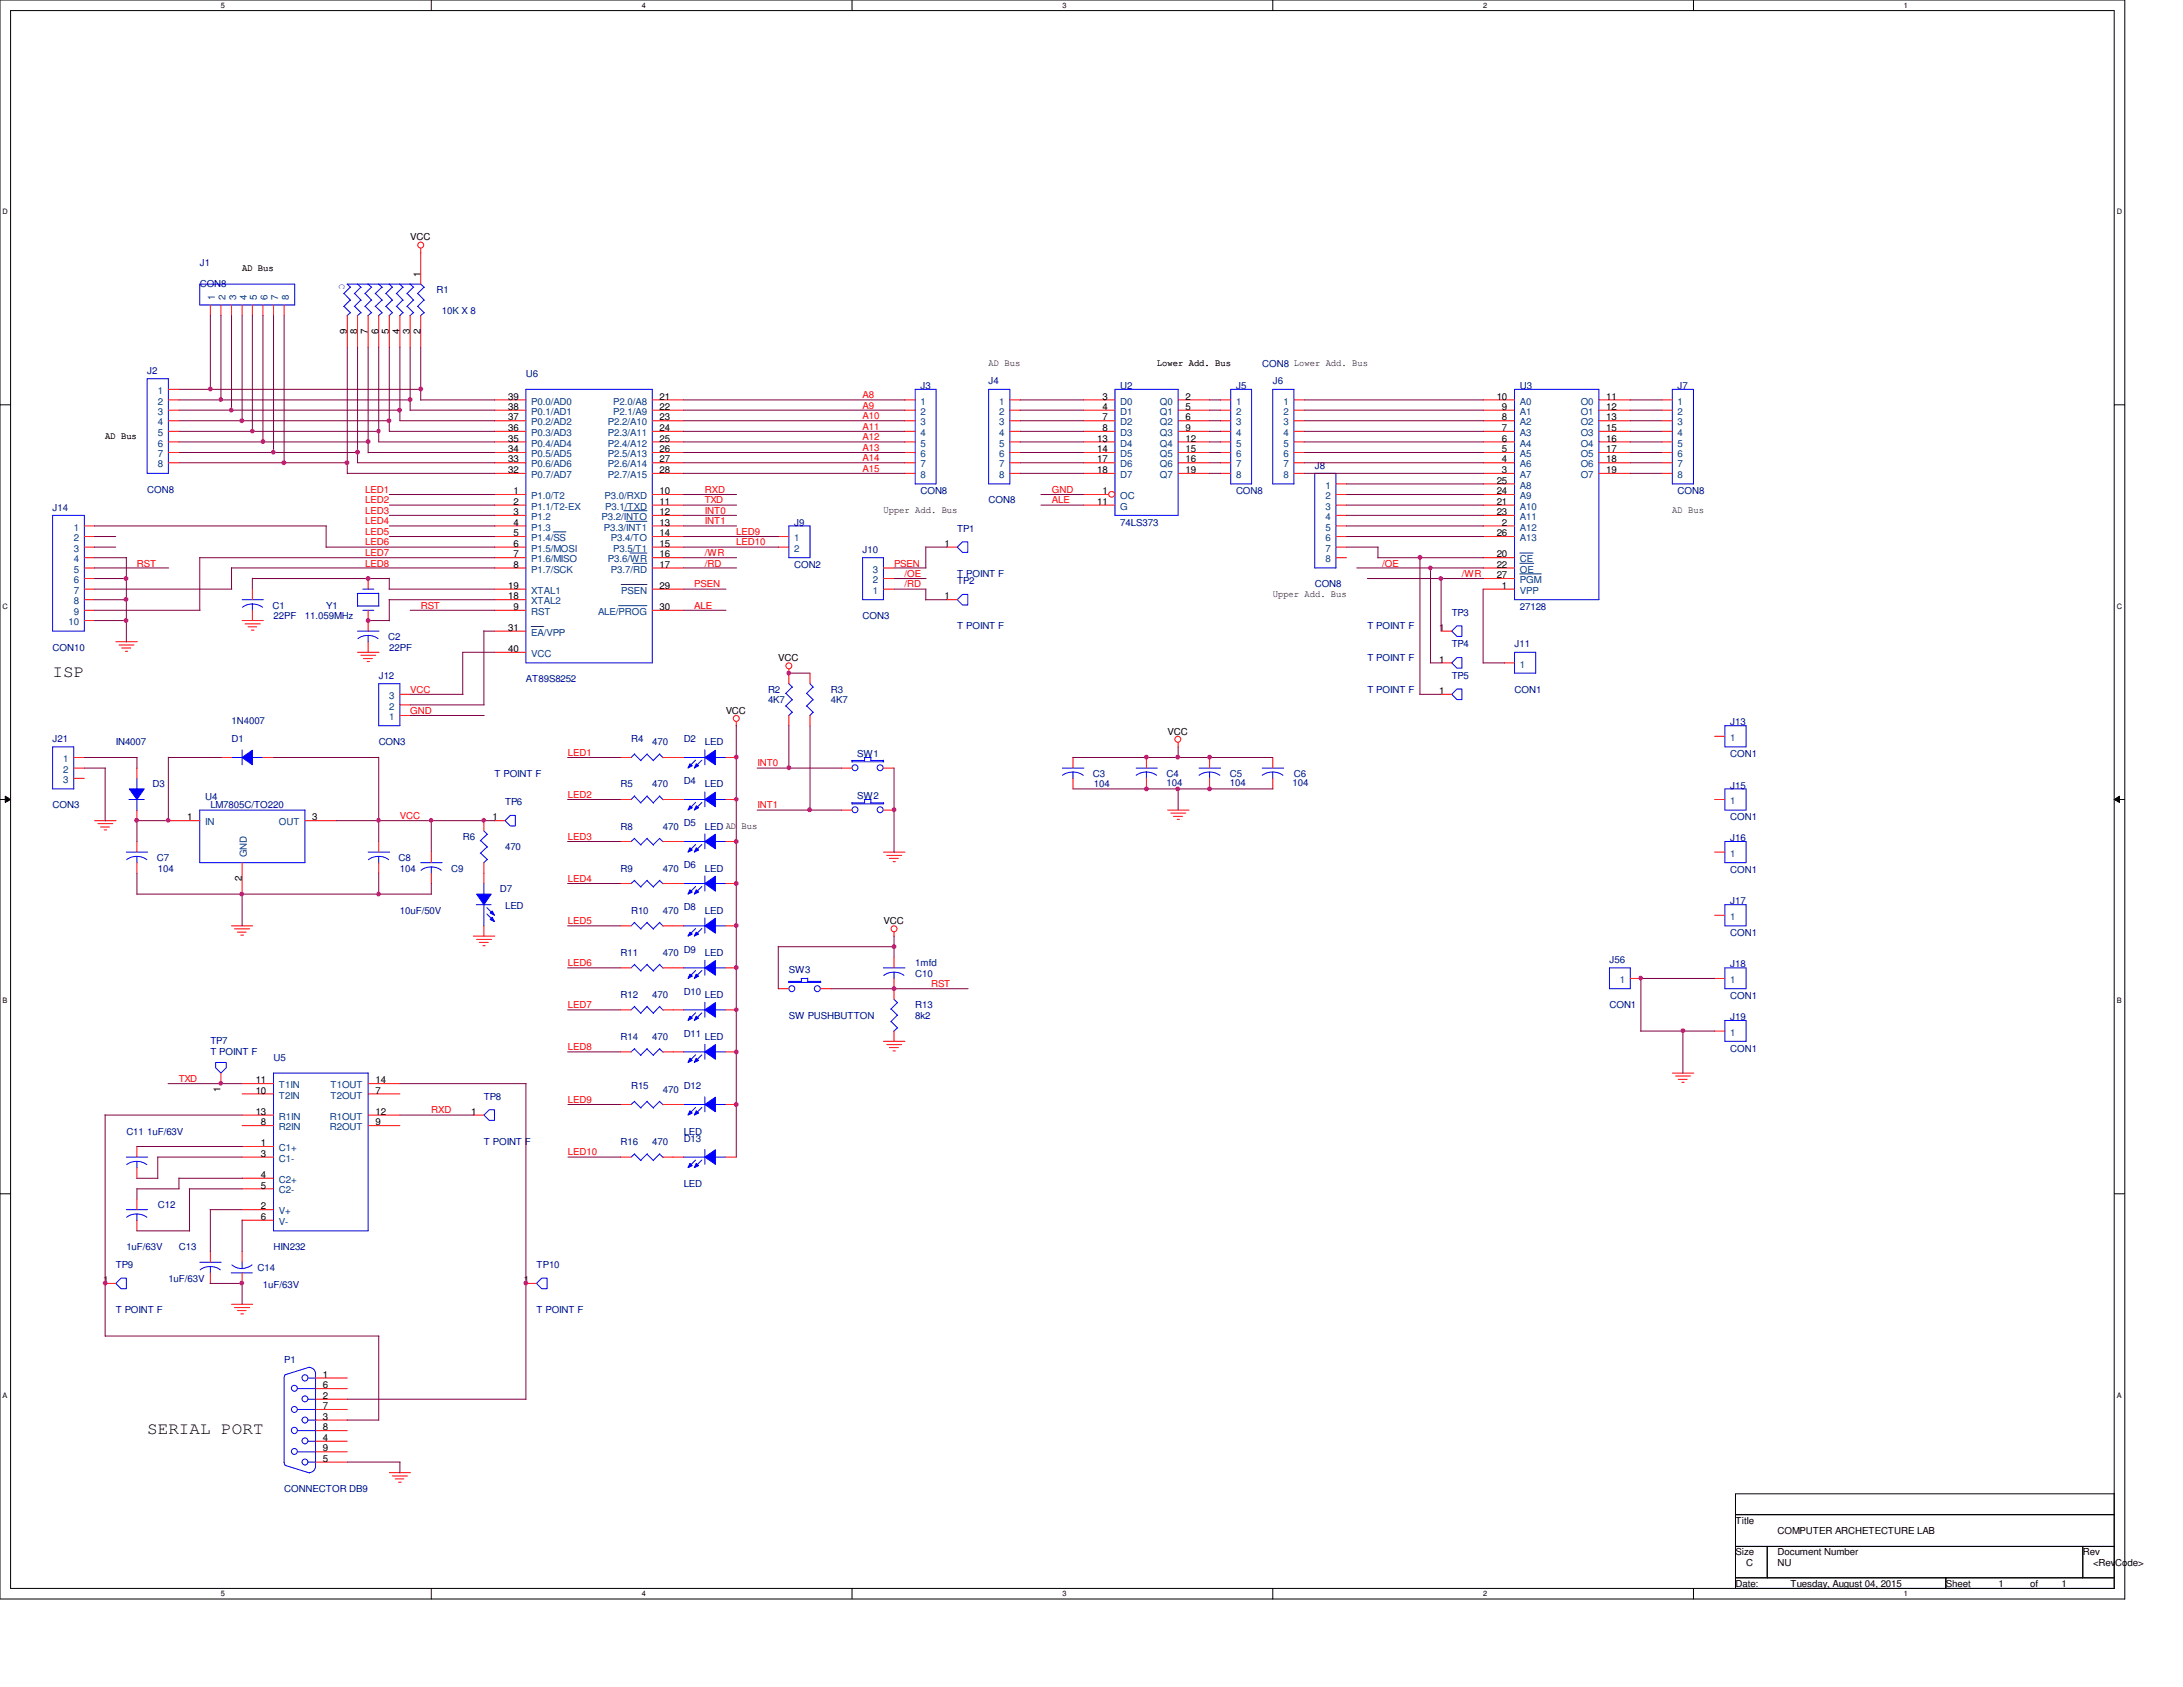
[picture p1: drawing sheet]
<svg xmlns="http://www.w3.org/2000/svg" width="279mm" height="216mm" viewBox="0 0 279 216" stroke-linecap="round" stroke-linejoin="round" font-family="sans-serif">
<defs><g id="words">
<g font-size="2.2">
<text x="6.7" y="86.6">ISP</text>
<text x="18.8" y="183.5">SERIAL PORT</text>
</g>
<g font-size="1.2" fill="#000080">
<text x="25.6" y="34">J1</text>
<text x="25.6" y="36.7">CON8</text>
<text x="55.9" y="37.5">R1</text>
<text x="56.6" y="40.2">10K X 8</text>
<text x="18.8" y="47.9">J2</text>
<text x="161.5" y="46.9">CON8 Lower Add. Bus</text>
<text x="67.3" y="48.3">U6</text>
<text x="117.8" y="49.7">J3</text>
<text x="126.5" y="49.2">J4</text>
<text x="143.4" y="49.7">U2</text>
<text x="158.2" y="49.7">J5</text>
<text x="162.9" y="49.2">J6</text>
<text x="194.5" y="49.7">U3</text>
<text x="214.7" y="49.7">J7</text>
<text x="168.3" y="60">J8</text>
<text x="6.7" y="65.4">J14</text>
<text x="18.8" y="63.1">CON8</text>
<text x="117.8" y="63.2">CON8</text>
<text x="126.5" y="64.4">CON8</text>
<text x="158.2" y="63.2">CON8</text>
<text x="214.7" y="63.2">CON8</text>
<text x="101.6" y="67.3">J9</text>
<text x="110.4" y="70.7">J10</text>
<text x="122.5" y="68.1">TP1</text>
<text x="143.4" y="67.3">74LS373</text>
<text x="34.9" y="77.9">C1</text>
<text x="41.7" y="77.9">Y1</text>
<text x="101.6" y="72.6">CON2</text>
<text x="122.5" y="73.8">T POINT F</text>
<text x="122.5" y="74.8">TP2</text>
<text x="168.3" y="75.2">CON8</text>
<text x="6.7" y="83.3">CON10</text>
<text x="35" y="79.2">22PF</text>
<text x="39" y="79.2">11.059MHz</text>
<text x="49.7" y="81.9">C2</text>
<text x="49.8" y="83.3">22PF</text>
<text x="110.4" y="79.2">CON3</text>
<text x="122.5" y="80.6">T POINT F</text>
<text x="175" y="80.6">T POINT F</text>
<text x="185.8" y="78.8">TP3</text>
<text x="185.8" y="82.8">TP4</text>
<text x="193.8" y="82.8">J11</text>
<text x="194.5" y="78">27128</text>
<text x="48.5" y="86.9">J12</text>
<text x="67.3" y="87.3">AT89S8252</text>
<text x="98.3" y="88.6">R2</text>
<text x="106.3" y="88.6">R3</text>
<text x="175" y="84.6">T POINT F</text>
<text x="175" y="88.6">T POINT F</text>
<text x="185.8" y="86.9">TP5</text>
<text x="193.8" y="88.6">CON1</text>
<text x="6.7" y="95">J21</text>
<text x="14.8" y="95.4">IN4007</text>
<text x="29.6" y="95">D1</text>
<text x="29.6" y="92.7">1N4007</text>
<text x="48.5" y="95.4">CON3</text>
<text x="80.8" y="95">R4</text>
<text x="83.5" y="95.4">470</text>
<text x="87.5" y="95">D2</text>
<text x="90.2" y="95.4">LED</text>
<text x="98.3" y="90">4K7</text>
<text x="106.3" y="90">4K7</text>
<text x="221.4" y="92.8">J13</text>
<text x="19.5" y="100.8">D3</text>
<text x="63.3" y="99.4">T POINT F</text>
<text x="79.4" y="100.8">R5</text>
<text x="83.5" y="100.8">470</text>
<text x="87.5" y="100.4">D4</text>
<text x="90.2" y="100.8">LED</text>
<text x="109.7" y="96.9">SW1</text>
<text x="139.9" y="99.4">C3</text>
<text x="140" y="100.8">104</text>
<text x="149.3" y="99.4">C4</text>
<text x="149.3" y="100.6">104</text>
<text x="157.4" y="99.4">C5</text>
<text x="157.4" y="100.6">104</text>
<text x="165.4" y="100.6">104</text>
<text x="165.6" y="99.4">C6</text>
<text x="221.4" y="96.9">CON1</text>
<text x="221.4" y="100.9">J15</text>
<text x="6.7" y="103.5">CON3</text>
<text x="26.2" y="102.4">U4</text>
<text x="26.9" y="103.5">LM7805C/TO220</text>
<text x="59.2" y="107.5">R6</text>
<text x="64.6" y="103">TP6</text>
<text x="79.4" y="106.2">R8</text>
<text x="84.8" y="106.2">470</text>
<text x="87.5" y="105.7">D5</text>
<text x="90.2" y="106.2">LED AD Bus</text>
<text x="109.7" y="102.2">SW2</text>
<text x="221.4" y="104.9">CON1</text>
<text x="221.4" y="107.7">J16</text>
<text x="20.1" y="110.2">C7</text>
<text x="20.2" y="111.5">104</text>
<text x="51" y="110.2">C8</text>
<text x="51.2" y="111.5">104</text>
<text x="57.7" y="111.5">C9</text>
<text x="64.6" y="108.8">470</text>
<text x="79.4" y="111.5">R9</text>
<text x="84.8" y="111.5">470</text>
<text x="87.5" y="111.1">D6</text>
<text x="90.2" y="111.5">LED</text>
<text x="221.4" y="111.7">CON1</text>
<text x="51.2" y="116.9">10uF/50V</text>
<text x="64" y="114.2">D7</text>
<text x="64.6" y="116.4">LED</text>
<text x="80.8" y="116.9">R10</text>
<text x="84.8" y="116.9">470</text>
<text x="87.5" y="116.5">D8</text>
<text x="90.2" y="116.9">LED</text>
<text x="221.4" y="115.7">J17</text>
<text x="221.4" y="119.8">CON1</text>
<text x="79.4" y="122.3">R11</text>
<text x="84.8" y="122.3">470</text>
<text x="87.5" y="121.9">D9</text>
<text x="90.2" y="122.3">LED</text>
<text x="101" y="124.6">SW3</text>
<text x="117.1" y="125">C10</text>
<text x="117.1" y="123.7">1mfd</text>
<text x="206" y="123.2">J56</text>
<text x="221.4" y="123.8">J18</text>
<text x="79.4" y="127.7">R12</text>
<text x="83.5" y="127.7">470</text>
<text x="87.5" y="127.3">D10</text>
<text x="90.2" y="127.7">LED</text>
<text x="101" y="130.4">SW PUSHBUTTON</text>
<text x="117.1" y="129">R13</text>
<text x="117.1" y="130.4">8k2</text>
<text x="206" y="129">CON1</text>
<text x="221.4" y="127.8">CON1</text>
<text x="221.4" y="130.5">J19</text>
<text x="26.9" y="133.6">TP7</text>
<text x="26.9" y="135">T POINT F</text>
<text x="35" y="135.8">U5</text>
<text x="79.4" y="133.1">R14</text>
<text x="83.5" y="133.1">470</text>
<text x="87.5" y="132.7">D11</text>
<text x="90.2" y="133.1">LED</text>
<text x="221.4" y="134.6">CON1</text>
<text x="61.9" y="140.8">TP8</text>
<text x="80.8" y="139.4">R15</text>
<text x="84.8" y="139.8">470</text>
<text x="87.5" y="139.4">D12</text>
<text x="16.2" y="145.2">C11 1uF/63V</text>
<text x="61.9" y="146.6">T POINT F</text>
<text x="79.4" y="146.6">R16</text>
<text x="83.5" y="146.6">470</text>
<text x="87.5" y="146.1">D13</text>
<text x="87.5" y="145.2">LED</text>
<text x="20.2" y="154.6">C12</text>
<text x="87.5" y="151.9">LED</text>
<text x="16.2" y="160">1uF/63V</text>
<text x="22.9" y="160">C13</text>
<text x="35" y="160">HIN232</text>
<text x="14.8" y="162.3">TP9</text>
<text x="21.5" y="164">1uF/63V</text>
<text x="33" y="162.7">C14</text>
<text x="33.7" y="164.8">1uF/63V</text>
<text x="68.7" y="162.3">TP10</text>
<text x="14.8" y="168.1">T POINT F</text>
<text x="68.7" y="168.1">T POINT F</text>
<text x="36.4" y="174.4">P1</text>
<text x="36.4" y="191">CONNECTOR DB9</text>
</g>
<g font-size="1.2">
<text x="31" y="34.7">AD Bus</text>
<text x="52.5" y="30.8">VCC</text>
<text x="53.8" y="35.4" transform="rotate(-90 53.8 35.4)">1</text>
<text x="44.4" y="42.8" transform="rotate(-90 44.4 42.8)">9</text>
<text x="45.7" y="42.8" transform="rotate(-90 45.7 42.8)">8</text>
<text x="47.1" y="42.8" transform="rotate(-90 47.1 42.8)">7</text>
<text x="48.4" y="42.8" transform="rotate(-90 48.4 42.8)">6</text>
<text x="49.8" y="42.8" transform="rotate(-90 49.8 42.8)">5</text>
<text x="51.1" y="42.8" transform="rotate(-90 51.1 42.8)">4</text>
<text x="52.5" y="42.8" transform="rotate(-90 52.5 42.8)">3</text>
<text x="53.8" y="42.8" transform="rotate(-90 53.8 42.8)">2</text>
<text x="126.5" y="46.8">AD Bus</text>
<text x="148.1" y="46.8">Lower Add. Bus</text>
<text x="65" y="51.1">39</text>
<text x="65" y="52.5">38</text>
<text x="65" y="53.8">37</text>
<text x="84.4" y="51.1">21</text>
<text x="84.4" y="52.5">22</text>
<text x="84.4" y="53.8">23</text>
<text x="141.1" y="51.1">3</text>
<text x="141.1" y="52.5">4</text>
<text x="141.1" y="53.8">7</text>
<text x="151.7" y="51.1">2</text>
<text x="151.7" y="52.5">5</text>
<text x="151.7" y="53.8">6</text>
<text x="191.6" y="51.1">10</text>
<text x="192.2" y="52.5">9</text>
<text x="192.2" y="53.8">8</text>
<text x="205.6" y="51.1">11</text>
<text x="205.6" y="52.5">12</text>
<text x="205.6" y="53.8">13</text>
<text x="13.5" y="56.2">AD Bus</text>
<text x="65" y="55.2">36</text>
<text x="65" y="56.5">35</text>
<text x="65" y="57.9">34</text>
<text x="65" y="59.2">33</text>
<text x="84.4" y="55.2">24</text>
<text x="84.4" y="56.5">25</text>
<text x="84.4" y="57.9">26</text>
<text x="84.4" y="59.2">27</text>
<text x="140.4" y="56.5">13</text>
<text x="140.4" y="57.9">14</text>
<text x="140.4" y="59.2">17</text>
<text x="141.1" y="55.2">8</text>
<text x="151.7" y="55.2">9</text>
<text x="151.7" y="56.5">12</text>
<text x="151.7" y="57.9">15</text>
<text x="151.7" y="59.2">16</text>
<text x="192.2" y="55.2">7</text>
<text x="192.2" y="56.5">6</text>
<text x="192.2" y="57.9">5</text>
<text x="192.2" y="59.2">4</text>
<text x="205.6" y="55.2">15</text>
<text x="205.6" y="56.5">16</text>
<text x="205.6" y="57.9">17</text>
<text x="205.6" y="59.2">18</text>
<text x="65" y="60.5">32</text>
<text x="65.7" y="63.2">1</text>
<text x="65.7" y="64.6">2</text>
<text x="65.7" y="65.9">3</text>
<text x="84.4" y="60.5">28</text>
<text x="84.4" y="63.2">10</text>
<text x="84.4" y="64.6">11</text>
<text x="84.4" y="65.9">12</text>
<text x="113.1" y="65.7">Upper Add. Bus</text>
<text x="140.4" y="60.5">18</text>
<text x="140.4" y="64.6">11</text>
<text x="141.1" y="63.2">1</text>
<text x="151.7" y="60.5">19</text>
<text x="191.6" y="61.9">25</text>
<text x="191.6" y="63.2">24</text>
<text x="191.6" y="64.6">21</text>
<text x="191.6" y="65.9">23</text>
<text x="192.2" y="60.5">3</text>
<text x="205.6" y="60.5">19</text>
<text x="214" y="65.7">AD Bus</text>
<text x="65.7" y="67.3">4</text>
<text x="65.7" y="68.6">5</text>
<text x="65.7" y="70">6</text>
<text x="65.7" y="71.3">7</text>
<text x="84.4" y="67.3">13</text>
<text x="84.4" y="68.6">14</text>
<text x="84.4" y="70">15</text>
<text x="84.4" y="71.3">16</text>
<text x="120.9" y="70">1</text>
<text x="191.6" y="68.6">26</text>
<text x="191.6" y="71.3">20</text>
<text x="192.2" y="67.3">2</text>
<text x="65" y="76.7">18</text>
<text x="65" y="75.4">19</text>
<text x="65.7" y="72.6">8</text>
<text x="84.4" y="75.4">29</text>
<text x="84.4" y="72.6">17</text>
<text x="120.9" y="76.7">1</text>
<text x="162.9" y="76.4">Upper Add. Bus</text>
<text x="191.6" y="72.6">22</text>
<text x="191.6" y="74">27</text>
<text x="192.2" y="75.4">1</text>
<text x="65" y="80.7">31</text>
<text x="65" y="83.4">40</text>
<text x="65.7" y="78.1">9</text>
<text x="84.4" y="78.1">30</text>
<text x="184.2" y="80.7">1</text>
<text x="99.6" y="84.6">VCC</text>
<text x="184.2" y="84.8">1</text>
<text x="184.2" y="88.8">1</text>
<text x="92.9" y="91.4">VCC</text>
<text x="149.4" y="94">VCC</text>
<text x="24" y="105">1</text>
<text x="40" y="105">3</text>
<text x="63" y="105">1</text>
<text x="30.9" y="112.8" transform="rotate(-90 30.9 112.8)">2</text>
<text x="113.1" y="118.3">VCC</text>
<text x="28.2" y="139.7" transform="rotate(-90 28.2 139.7)">1</text>
<text x="32.7" y="140">10</text>
<text x="32.7" y="138.6">11</text>
<text x="32.7" y="142.7">13</text>
<text x="48" y="142.7">12</text>
<text x="48" y="138.6">14</text>
<text x="48" y="140">7</text>
<text x="60.3" y="142.7">1</text>
<text x="33.4" y="144">8</text>
<text x="33.4" y="146.7">1</text>
<text x="33.4" y="148">3</text>
<text x="48" y="144">9</text>
<text x="33.4" y="150.7">4</text>
<text x="33.4" y="152.1">5</text>
<text x="33.4" y="154.8">2</text>
<text x="33.4" y="156.1">6</text>
<text x="13.2" y="164.2">1</text>
<text x="67.1" y="164.2">1</text>
<text x="41.3" y="179">2</text>
<text x="41.3" y="177.7">6</text>
<text x="41.3" y="176.3">1</text>
<text x="41.3" y="185.8">9</text>
<text x="41.3" y="184.4">4</text>
<text x="41.3" y="183">8</text>
<text x="41.3" y="181.7">3</text>
<text x="41.3" y="180.3">7</text>
<text x="41.3" y="187.1">5</text>
<text x="222.1" y="195">Title</text>
<text x="227.5" y="196.3">COMPUTER ARCHETECTURE LAB</text>
<text x="222.1" y="199.1">Size</text>
<text x="222.1" y="203.1">Date:</text>
<text x="223.5" y="200.4">C</text>
<text x="227.5" y="199.1">Document Number</text>
<text x="227.5" y="200.4">NU</text>
<text x="229.2" y="203.1">Tuesday, August 04, 2015</text>
<text x="249" y="203.1">Sheet</text>
<text x="255.8" y="203.1">1</text>
<text x="259.8" y="203.1">of</text>
<text x="263.9" y="203.1">1</text>
<text x="266.6" y="199.1">Rev</text>
<text x="267.9" y="200.4">&lt;RevCode&gt;</text>
</g>
<g font-size="1.2" fill="#004080">
<text x="27.5" y="38.4" transform="rotate(-90 27.5 38.4)">1</text>
<text x="28.9" y="38.4" transform="rotate(-90 28.9 38.4)">2</text>
<text x="30.2" y="38.4" transform="rotate(-90 30.2 38.4)">3</text>
<text x="31.6" y="38.4" transform="rotate(-90 31.6 38.4)">4</text>
<text x="32.9" y="38.4" transform="rotate(-90 32.9 38.4)">5</text>
<text x="34.2" y="38.4" transform="rotate(-90 34.2 38.4)">6</text>
<text x="35.6" y="38.4" transform="rotate(-90 35.6 38.4)">7</text>
<text x="37" y="38.4" transform="rotate(-90 37 38.4)">8</text>
<text x="20.2" y="50.4">1</text>
<text x="20.2" y="51.8">2</text>
<text x="20.2" y="53.1">3</text>
<text x="68" y="51.8">P0.0/AD0</text>
<text x="68" y="53.1">P0.1/AD1</text>
<text x="78.5" y="51.8">P2.0/A8</text>
<text x="78.5" y="53.1">P2.1/A9</text>
<text x="117.8" y="51.8">1</text>
<text x="117.8" y="53.1">2</text>
<text x="127.9" y="51.8">1</text>
<text x="127.9" y="53.1">2</text>
<text x="143.4" y="51.8">D0</text>
<text x="143.4" y="53.1">D1</text>
<text x="148.5" y="51.8">Q0</text>
<text x="148.5" y="53.1">Q1</text>
<text x="158.2" y="51.8">1</text>
<text x="158.2" y="53.1">2</text>
<text x="164.3" y="51.8">1</text>
<text x="164.3" y="53.1">2</text>
<text x="194.5" y="51.8">A0</text>
<text x="194.5" y="53.1">A1</text>
<text x="202.3" y="51.8">O0</text>
<text x="202.3" y="53.1">O1</text>
<text x="214.7" y="51.8">1</text>
<text x="214.7" y="53.1">2</text>
<text x="20.2" y="54.4">4</text>
<text x="20.2" y="55.8">5</text>
<text x="20.2" y="57.1">6</text>
<text x="20.2" y="58.5">7</text>
<text x="20.2" y="59.8">8</text>
<text x="68" y="54.4">P0.2/AD2</text>
<text x="68" y="55.8">P0.3/AD3</text>
<text x="68" y="57.1">P0.4/AD4</text>
<text x="68" y="58.5">P0.5/AD5</text>
<text x="68" y="59.8">P0.6/AD6</text>
<text x="77.8" y="54.4">P2.2/A10</text>
<text x="77.8" y="55.8">P2.3/A11</text>
<text x="77.8" y="57.1">P2.4/A12</text>
<text x="77.8" y="58.5">P2.5/A13</text>
<text x="77.8" y="59.8">P2.6/A14</text>
<text x="117.8" y="54.4">3</text>
<text x="117.8" y="55.8">4</text>
<text x="117.8" y="57.1">5</text>
<text x="117.8" y="58.5">6</text>
<text x="117.8" y="59.8">7</text>
<text x="127.9" y="54.4">3</text>
<text x="127.9" y="55.8">4</text>
<text x="127.9" y="57.1">5</text>
<text x="127.9" y="58.5">6</text>
<text x="127.9" y="59.8">7</text>
<text x="143.4" y="54.4">D2</text>
<text x="143.4" y="55.8">D3</text>
<text x="143.4" y="57.1">D4</text>
<text x="143.4" y="58.5">D5</text>
<text x="143.4" y="59.8">D6</text>
<text x="148.5" y="54.4">Q2</text>
<text x="148.5" y="55.8">Q3</text>
<text x="148.5" y="57.1">Q4</text>
<text x="148.5" y="58.5">Q5</text>
<text x="148.5" y="59.8">Q6</text>
<text x="158.2" y="54.4">3</text>
<text x="158.2" y="55.8">4</text>
<text x="158.2" y="57.1">5</text>
<text x="158.2" y="58.5">6</text>
<text x="158.2" y="59.8">7</text>
<text x="164.3" y="54.4">3</text>
<text x="164.3" y="55.8">4</text>
<text x="164.3" y="57.1">5</text>
<text x="164.3" y="58.5">6</text>
<text x="164.3" y="59.8">7</text>
<text x="194.5" y="54.4">A2</text>
<text x="194.5" y="55.8">A3</text>
<text x="194.5" y="57.1">A4</text>
<text x="194.5" y="58.5">A5</text>
<text x="194.5" y="59.8">A6</text>
<text x="202.3" y="54.4">O2</text>
<text x="202.3" y="55.8">O3</text>
<text x="202.3" y="57.1">O4</text>
<text x="202.3" y="58.5">O5</text>
<text x="202.3" y="59.8">O6</text>
<text x="214.7" y="54.4">3</text>
<text x="214.7" y="55.8">4</text>
<text x="214.7" y="57.1">5</text>
<text x="214.7" y="58.5">6</text>
<text x="214.7" y="59.8">7</text>
<text x="68" y="63.9">P1.0/T2</text>
<text x="68" y="65.2">P1.1/T2-EX</text>
<text x="68" y="61.2">P0.7/AD7</text>
<text x="77.4" y="63.9">P3.0/RXD</text>
<text x="77.5" y="65.2">P3.1/TXD</text>
<text x="77.8" y="61.2">P2.7/A15</text>
<text x="117.8" y="61.2">8</text>
<text x="127.9" y="61.2">8</text>
<text x="143.4" y="61.2">D7</text>
<text x="143.4" y="63.9">OC</text>
<text x="143.4" y="65.2">G</text>
<text x="148.5" y="61.2">Q7</text>
<text x="158.2" y="61.2">8</text>
<text x="164.3" y="61.2">8</text>
<text x="169.6" y="62.5">1</text>
<text x="169.6" y="63.9">2</text>
<text x="169.6" y="65.2">3</text>
<text x="194.5" y="61.2">A7</text>
<text x="194.5" y="62.5">A8</text>
<text x="194.5" y="63.9">A9</text>
<text x="194.5" y="65.2">A10</text>
<text x="202.3" y="61.2">O7</text>
<text x="214.7" y="61.2">8</text>
<text x="9.4" y="67.9">1</text>
<text x="9.4" y="69.3">2</text>
<text x="9.4" y="70.6">3</text>
<text x="9.4" y="72">4</text>
<text x="68" y="66.5">P1.2</text>
<text x="68" y="67.9">P1.3</text>
<text x="68" y="69.3">P1.4/SS</text>
<text x="68" y="70.6">P1.5/MOSI</text>
<text x="68" y="72">P1.6/MISO</text>
<text x="77" y="66.5">P3.2/INTO</text>
<text x="77.3" y="67.9">P3.3/INT1</text>
<text x="77.8" y="72">P3.6/WR</text>
<text x="78.2" y="69.3">P3.4/TO</text>
<text x="78.5" y="70.6">P3.5/T1</text>
<text x="101.6" y="69.3">1</text>
<text x="101.6" y="70.6">2</text>
<text x="169.6" y="66.5">4</text>
<text x="169.6" y="67.9">5</text>
<text x="169.6" y="69.3">6</text>
<text x="169.6" y="70.6">7</text>
<text x="169.6" y="72">8</text>
<text x="194.5" y="66.5">A11</text>
<text x="194.5" y="67.9">A12</text>
<text x="194.5" y="69.3">A13</text>
<text x="194.5" y="72">CE</text>
<text x="9.4" y="73.3">5</text>
<text x="9.4" y="74.6">6</text>
<text x="9.4" y="76">7</text>
<text x="9.4" y="77.3">8</text>
<text x="68" y="77.3">XTAL2</text>
<text x="68" y="76">XTAL1</text>
<text x="68" y="73.3">P1.7/SCK</text>
<text x="78.2" y="73.3">P3.7/RD</text>
<text x="79.5" y="76">PSEN</text>
<text x="111.7" y="76">1</text>
<text x="111.7" y="74.6">2</text>
<text x="111.7" y="73.3">3</text>
<text x="194.5" y="73.3">OE</text>
<text x="194.5" y="74.6">PGM</text>
<text x="194.5" y="76">VPP</text>
<text x="8.8" y="80">10</text>
<text x="9.4" y="78.7">9</text>
<text x="68" y="78.7">RST</text>
<text x="68" y="81.4">EA/VPP</text>
<text x="76.5" y="78.7">ALE/PROG</text>
<text x="49.8" y="89.5">3</text>
<text x="68" y="84.1">VCC</text>
<text x="194.5" y="85.4">1</text>
<text x="49.8" y="92.2">1</text>
<text x="49.8" y="90.8">2</text>
<text x="221.4" y="94.8">1</text>
<text x="8.1" y="97.5">1</text>
<text x="8.1" y="98.9">2</text>
<text x="8.1" y="100.2">3</text>
<text x="26.2" y="105.6">IN</text>
<text x="35.7" y="105.6">OUT</text>
<text x="221.4" y="102.9">1</text>
<text x="31.6" y="109.7" transform="rotate(-90 31.6 109.7)">GND</text>
<text x="221.4" y="109.6">1</text>
<text x="221.4" y="117.7">1</text>
<text x="207.3" y="125.8">1</text>
<text x="221.4" y="125.8">1</text>
<text x="221.4" y="132.5">1</text>
<text x="35.7" y="140.6">T2IN</text>
<text x="35.7" y="139.3">T1IN</text>
<text x="35.7" y="143.3">R1IN</text>
<text x="42.2" y="143.3">R1OUT</text>
<text x="42.3" y="139.3">T1OUT</text>
<text x="42.3" y="140.6">T2OUT</text>
<text x="35.7" y="144.7">R2IN</text>
<text x="35.7" y="147.3">C1+</text>
<text x="35.7" y="148.7">C1-</text>
<text x="42.2" y="144.7">R2OUT</text>
<text x="35.7" y="151.4">C2+</text>
<text x="35.7" y="152.7">C2-</text>
<text x="35.7" y="155.4">V+</text>
<text x="35.7" y="156.8">V-</text>
</g>
<text font-size="1.2" fill="#00f" x="43.4" y="36.4" transform="rotate(90 43.4 36.4)">C</text>
<g font-size="1.2" fill="#f00">
<text x="110.4" y="53.6">A10</text>
<text x="110.4" y="52.3">A9</text>
<text x="110.4" y="51">A8</text>
<text x="110.4" y="55">A11</text>
<text x="110.4" y="56.3">A12</text>
<text x="110.4" y="57.7">A13</text>
<text x="110.4" y="59.1">A14</text>
<text x="46.7" y="63.1">LED1</text>
<text x="46.7" y="65.8">LED3</text>
<text x="46.7" y="64.4">LED2</text>
<text x="90.2" y="65.8">INT0</text>
<text x="90.2" y="63.1">RXD</text>
<text x="90.2" y="64.4">TXD</text>
<text x="110.4" y="60.4">A15</text>
<text x="134.6" y="63.1">GND</text>
<text x="134.6" y="64.4">ALE</text>
<text x="46.7" y="68.5">LED5</text>
<text x="46.7" y="71.2">LED7</text>
<text x="46.7" y="69.8">LED6</text>
<text x="46.7" y="67.1">LED4</text>
<text x="90.2" y="67.1">INT1</text>
<text x="90.2" y="71.2">/WR</text>
<text x="94.2" y="68.5">LED9</text>
<text x="94.2" y="69.8">LED10</text>
<text x="17.5" y="72.5">RST</text>
<text x="46.7" y="72.5">LED8</text>
<text x="53.8" y="77.9">RST</text>
<text x="88.9" y="77.9">ALE</text>
<text x="88.9" y="75.2">PSEN</text>
<text x="90.2" y="72.5">/RD</text>
<text x="114.4" y="72.5">PSEN</text>
<text x="115.8" y="75.2">/RD</text>
<text x="115.8" y="73.8">/OE</text>
<text x="176.9" y="72.5">/OE</text>
<text x="187.1" y="73.8">/WR</text>
<text x="52.5" y="88.6">VCC</text>
<text x="52.5" y="91.4">GND</text>
<text x="72.7" y="96.7">LED1</text>
<text x="96.9" y="98.1">INT0</text>
<text x="51.2" y="104.8">VCC</text>
<text x="72.7" y="102.1">LED2</text>
<text x="72.7" y="107.5">LED3</text>
<text x="96.9" y="103.5">INT1</text>
<text x="72.7" y="112.9">LED4</text>
<text x="72.7" y="118.3">LED5</text>
<text x="72.7" y="123.7">LED6</text>
<text x="72.7" y="129">LED7</text>
<text x="119.2" y="126.4">RST</text>
<text x="72.7" y="134.4">LED8</text>
<text x="22.9" y="138.5">TXD</text>
<text x="55.2" y="142.5">RXD</text>
<text x="72.7" y="141.1">LED9</text>
<text x="72.7" y="147.9">LED10</text>
</g>
<g font-size=".9">
<text x="28.3" y="1">5</text>
<text x="82.1" y="1">4</text>
<text x="136" y="1">3</text>
<text x="189.8" y="1">2</text>
<text x="243.7" y="1">1</text>
<text x=".3" y="27.4">D</text>
<text x="270.9" y="27.4">D</text>
<text x=".3" y="77.9">C</text>
<text x="270.9" y="77.9">C</text>
<text x=".3" y="128.4">B</text>
<text x="270.9" y="128.4">B</text>
<text x=".3" y="178.9">A</text>
<text x="270.9" y="178.9">A</text>
<text x="28.3" y="204.3">5</text>
<text x="82.1" y="204.3">4</text>
<text x="136" y="204.3">3</text>
<text x="189.8" y="204.3">2</text>
<text x="243.7" y="204.3">1</text>
</g>
</g></defs>
<path d="M0 0h271.9v204.6h-271.9zM1.4 1.4h269.2v201.9h-269.2z" fill="none" stroke="#000" stroke-width=".13"/>
<g fill="#fff">
<path d="M28.3 .2h.5v1h-.5z"/>
<path d="M28.3 203.5h.5v1h-.5z"/>
</g>
<path d="M55.2 0v1.4M55.2 203.3v1.3" fill="none" stroke="#000" stroke-width=".13"/>
<g fill="#fff">
<path d="M82.1 .2h.5v1h-.5z"/>
<path d="M82.1 203.5h.5v1h-.5z"/>
</g>
<path d="M109.1 0v1.4M109.1 203.3v1.3" fill="none" stroke="#000" stroke-width=".13"/>
<g fill="#fff">
<path d="M136 .2h.5v1h-.5z"/>
<path d="M136 203.5h.5v1h-.5z"/>
</g>
<path d="M162.9 0v1.4M162.9 203.3v1.3" fill="none" stroke="#000" stroke-width=".13"/>
<g fill="#fff">
<path d="M189.8 .2h.5v1h-.5z"/>
<path d="M189.8 203.5h.5v1h-.5z"/>
</g>
<path d="M216.7 0v1.4M216.7 203.3v1.3" fill="none" stroke="#000" stroke-width=".13"/>
<g fill="#fff">
<path d="M243.7 .2h.5v1h-.5z"/>
<path d="M243.7 203.5h.5v1h-.5z"/>
<path d="M.3 26.6h.7v1h-.7z"/>
<path d="M270.9 26.6h.7v1h-.7z"/>
<path d="M.3 77h.7v1.1h-.7z"/>
<path d="M270.9 77h.7v1.1h-.7z"/>
</g>
<path d="M0 51.8h1.4M270.6 51.8h1.3" fill="none" stroke="#000" stroke-width=".13"/>
<g fill="#fff">
<path d="M.3 127.6h.7v1h-.7z"/>
<path d="M270.9 127.6h.7v1h-.7z"/>
</g>
<path d="M0 102.3h1.4M.7 101.9l.7 .4-.7 .4zM270.6 102.3l.7-.4v.8zM270.6 102.3h1.3" fill="none" stroke="#000" stroke-width=".13"/>
<path d="M.7 101.9l.7 .4-.7 .4zM270.6 102.3l.7-.4v.8z" fill="#000"/>
<g fill="#fff">
<path d="M.3 178h.7v1.1h-.7z"/>
<path d="M270.9 178h.7v1.1h-.7z"/>
</g>
<path d="M0 152.8h1.4M270.6 152.8h1.3M222.1 191.2h48.5v12.1h-48.5zM222.1 193.8h48.5M222.1 197.9h48.5M226.2 197.9v4M266.6 197.9v4M222.1 201.9h48.5M249 201.9v1.4" fill="none" stroke="#000" stroke-width=".13"/>
<g fill="none" stroke="#f00" stroke-width=".13">
<path d="M53.8 31.8v4.6M21.5 51.2h1.4M21.5 52.5h1.4M21.5 53.8h1.4M21.5 55.2h1.4M21.5 56.6h1.4M21.5 57.9h1.4M21.5 59.2h1.4M21.5 49.8h1.4M44.4 40.4v4M45.8 40.4v4M47.1 40.4v4"/>
<path d="M48.5 40.4v4M49.8 40.4v4M51.2 40.4v4M52.5 40.4v4M53.8 40.4v4M63.3 51.2h4M63.3 52.5h4M63.3 53.8h4M63.3 55.2h4M63.3 56.6h4M63.3 57.9h4M63.3 59.2h4"/>
<path d="M83.5 51.2h4M83.5 52.5h4M83.5 53.8h4M83.5 55.2h4M83.5 56.6h4M83.5 57.9h4M83.5 59.2h4M115.8 51.2h1.3M115.8 52.5h1.3M115.8 53.8h1.3M115.8 55.2h1.3M115.8 56.6h1.3"/>
<path d="M115.8 57.9h1.3M115.8 59.2h1.3M129.2 51.2h1.4M129.2 52.5h1.4M129.2 53.8h1.4M129.2 55.2h1.4M129.2 56.6h1.4M129.2 57.9h1.4M129.2 59.2h1.4M156.2 51.2h1.3M156.2 52.5h1.3M156.2 53.8h1.3"/>
<path d="M156.2 55.2h1.3M156.2 56.6h1.3M156.2 57.9h1.3M156.2 59.2h1.3M165.6 51.2h1.3M165.6 52.5h1.3M165.6 53.8h1.3M165.6 55.2h1.3M165.6 56.6h1.3M165.6 57.9h1.3M165.6 59.2h1.3M189.8 51.2h4"/>
<path d="M189.8 52.5h4M189.8 53.8h4M189.8 55.2h4M189.8 56.6h4M189.8 57.9h4M189.8 59.2h4M204.6 51.2h4.1M204.6 52.5h4.1M204.6 53.8h4.1M204.6 55.2h4.1M204.6 56.6h4.1M204.6 57.9h4.1"/>
<path d="M204.6 59.2h4.1M212.7 51.2h1.3M212.7 52.5h1.3M212.7 53.8h1.3M212.7 55.2h1.3M212.7 56.6h1.3M212.7 57.9h1.3M212.7 59.2h1.3M31 79.4h2.7M31.4 79.8h1.9M47.1 74v1.4M47.1 78.1v1.3"/>
<path d="M63.3 60.6h4M63.3 68.7h4M63.3 70h4M63.3 78.1h4M63.3 76.8h4M63.3 75.4h4M63.3 63.3h4M63.3 64.6h4M63.3 66h4M63.3 67.3h4M63.3 71.4h4M63.3 72.7h4"/>
<path d="M83.5 60.6h4M83.5 68.7h4M83.5 70h4M83.5 78.1h4M83.5 75.4h4M83.5 63.3h4M83.5 64.6h4M83.5 66h4M83.5 67.3h4M83.5 71.4h4M83.5 72.7h4M99.6 68.7h1.4"/>
<path d="M99.6 70h1.4M113.1 75.4h1.3M113.1 72.7h1.3M113.1 74h1.3M115.8 60.6h1.3M129.2 60.6h1.4M156.2 60.6h1.3M165.6 60.6h1.3M189.8 60.6h4M189.8 68.7h4M189.8 75.4h4M189.8 63.3h4"/>
<path d="M189.8 64.6h4M189.8 66h4M189.8 67.3h4M189.8 71.4h4M189.8 72.7h4M189.8 61.9h4M189.8 74h4M204.6 60.6h4.1M212.7 60.6h1.3M9.4 98.3h1.4M9.4 96.9h1.4M9.4 99.6h1.4"/>
<path d="M14.8 82.1h2.8M15.2 82.5h1.9M15.6 82.9h1.1M16 83.4h.3M31.7 80.2h1.2M32.2 80.6h.3M45.8 83.5h2.7M46.2 83.9h1.9M46.5 84.3h1.2M47 84.7h.3M51.2 91.6h1.3M51.2 90.2h1.3"/>
<path d="M51.2 88.9h1.3M63.3 83.5h4M63.3 80.8h4M94.2 92.4v.5M101 85.6v1.9M101 91.6v1.3M103.7 86.1v1.4M103.7 91.6v1.3M107.7 98.3h1.4M113.1 98.3h1.3M150.8 95v.6M192.5 84.8h1.3"/>
<path d="M12.1 105h2.8M12.5 105.4h1.9M12.9 105.8h1.1M13.3 106.2h.3M29.6 118.5h2.7M30 118.9h2M30.4 119.3h1.1M30.8 119.7h.4M55.2 109.1v1.3M55.2 111.8v1.3M60.6 119.8h2.7M61.9 105v1.3"/>
<path d="M61.9 110.4v1.4M107.7 103.7h1.4M113.1 109.1h2.7M113.1 103.7h1.3M113.5 109.5h1.9M113.8 109.9h1.2M114.3 110.3h.3M114.4 119.3v.5M149.4 103.7h2.8M149.9 104.1h1.9M150.2 104.5h1.1M150.7 104.9h.3"/>
<path d="M31 138.7h4M31 140h4M47.1 138.7h4.1M47.1 140h4.1M61 120.2h1.9M61.3 120.6h1.2M61.8 121h.3M113.1 133.3h2.7M113.5 133.7h1.9M113.8 134.1h1.2M114.3 134.5h.3M214 137.3h2.8"/>
<path d="M214.5 137.7h1.9M214.8 138.1h1.1M215.3 138.5h.3M17.5 146.7v1.4M17.5 149.4v1.4M17.5 153.5v1.3M17.5 156.2v1.3M31 142.7h4M31 144.1h4M31 146.7h4M31 148.1h4M31 150.8h4"/>
<path d="M31 152.1h4M31 154.8h4M31 156.2h4M47.1 142.7h4.1M47.1 144.1h4.1M26.9 160.2v1.3M26.9 162.9v1.4M29.6 166.9h2.7M30 167.3h2M30.4 167.7h1.1M30.8 168.1h.4M31 160.2v1.3"/>
<path d="M31 162.9v1.4M40.4 179.1h4M40.4 177.7h4M40.4 176.4h4M40.4 187.1h4M40.4 185.8h4M40.4 184.4h4M40.4 183.1h4M40.4 181.7h4M40.4 180.4h4M49.8 188.5h2.7M50.2 188.9h2"/>
<path d="M50.6 189.3h1.1M51 189.7h.4"/>
<circle cx="53.9" cy="31.4" r=".38"/>
<circle cx="94.2" cy="91.9" r=".38"/>
<circle cx="101" cy="85.2" r=".38"/>
<circle cx="150.8" cy="94.6" r=".38"/>
<circle cx="114.4" cy="118.9" r=".38"/>
</g>
<g fill="none" stroke="#00f" stroke-width=".13">
<path d="M44 39.2l.9 .8M44 37.5l.9 .9M44.4 36.4h9.4l.5 .4M44.4 36.4l.5 .4M44.8 38.4l-.8 .8M44.8 36.7l-.8 .9M45.4 39.2l.8 .8M45.4 37.5l.8 .9M45.8 36.4l.4 .4M46.2 38.4l-.9 .8M46.2 36.7l-.9 .9M46.7 39.2l.9 .8"/>
<path d="M46.7 37.5l.9 .9M47.1 36.4l.5 .4M47.5 38.4l-.8 .8M47.5 36.7l-.8 .9M48 39.2l.9 .8M48 37.5l.9 .9M48.5 36.4l.4 .4M48.9 38.4l-.9 .8M48.9 36.7l-.9 .9M49.4 39.2l.8 .8M49.4 37.5l.8 .9M49.8 36.4l.4 .4"/>
<path d="M50.2 38.4l-.8 .8M50.2 36.7l-.8 .9M50.8 39.2l.8 .8M50.8 37.5l.8 .9M51.2 36.4l.4 .4M51.6 38.4l-.9 .8M51.6 36.7l-.9 .9M52.1 39.2l.9 .8M52.1 37.5l.9 .9M52.5 36.4l.5 .4M52.9 38.4l-.8 .8M52.9 36.7l-.8 .9"/>
<path d="M53.5 39.2l.8 .8M53.5 37.5l.8 .9M54.3 38.4l-.9 .8M54.3 36.7l-.9 .9M18.8 48.5h2.7v12.1h-2.7zM44.8 40l-.4 .4M46.2 40l-.5 .4M47.5 40l-.4 .4M48.9 40l-.5 .4M50.2 40l-.4 .4M51.6 40l-.5 .4M52.9 40l-.4 .4"/>
<path d="M54.3 40l-.5 .4M67.3 49.8h16.2v35h-16.2zM117.1 49.8h2.7v12.1h-2.7zM126.5 49.8h2.7v12.1h-2.7zM157.5 49.8h2.7v12.1h-2.7zM162.9 49.8h2.7v12.1h-2.7zM193.8 49.8h10.8v27h-10.8zM214 49.8h2.7v12.1h-2.7zM45.7 75.9h2.8M45.8 77.6h2.7M45.8 75.9v1.7M46.4 78.1h1.4"/>
<path d="M46.4 75.4h1.4M48.5 75.9v1.7M101 67.3h2.7v4.1h-2.7zM110.4 71.4h2.7v5.4h-2.7zM6.7 95.6h2.7v5.4h-2.7zM48.5 87.5h2.7v5.4h-2.7zM100.6 88.7l.8 .9M100.6 90.3l.8 .9M101 87.5l.4 .5M101.4 87.9l-.9 .9M101.4 89.5l-.9 .9M101.4 91.1l-.5 .5"/>
<path d="M103.3 88.7l.8 .9M103.3 90.3l.8 .9M103.7 87.5l.4 .5M104.1 87.9l-.9 .9M104.1 89.5l-.9 .9M104.1 91.1l-.5 .5M109 97.3h1.7M109.1 97.5h4M109.1 97.3v.2M110.6 96.9h.9M110.7 96.9v.5M111.4 97.3h1.7"/>
<path d="M111.5 96.9v.4M113.1 97.3v.2M193.8 83.5h2.8v2.6h-2.8zM53.8 110.4h2.8M55.2 111a1.92 1.92 0 0 1 1.3 .4M55.2 111a1.96 1.96 0 0 0-1.3 .4M55.2 111v.8M61 115.8h1.9M61.5 107.6l.9 .8M61.5 109.2l.9 .8M61.9 106.3l.5 .5M61.9 113.1v1.4"/>
<path d="M61.9 115.8v2.7M62.4 106.8l-.9 .8M62.4 108.4l-.9 .8M62.4 110l-.5 .4M109 102.7h1.7M109.1 102.7v.2M109.1 102.9h4M110.6 102.3h.9M110.7 102.3v.5M111.4 102.7h1.7M111.5 102.3v.4M113.1 102.7v.2"/>
<path d="M35 137.3h12.1v20.2h-12.1zM16.2 148.1h2.7M16.2 154.8h2.7M17.5 148.6a2.08 2.08 0 0 1 1.3 .5M17.5 148.6a1.92 1.92 0 0 0-1.3 .5M17.5 155.4a2.08 2.08 0 0 1 1.3 .4M17.5 155.4a1.92 1.92 0 0 0-1.3 .4M17.5 148.6v.9M17.5 155.4v.8M25.6 161.5h2.7M26.9 162.1a1.92 1.92 0 0 1 1.3 .4M26.9 162.1a1.96 1.96 0 0 0-1.3 .4"/>
<path d="M26.9 162.1v.8M29.6 162.9h2.7M29.7 161.9a1.97 1.97 0 0 0 1.3 .4M31 161.5v.8M32.3 161.9l-.7 .3-.6 .1M38.1 177.7h2.3M39.4 179.1h1M39.4 176.4h1M39.6 175a.8 .8 0 0 1 .8 .8M39.6 175l-3.1 .9-.1 .3v11M40.4 175.8v11.9a.83 .83 0 0 1-.8 .8M36.4 187.1l.1 .4"/>
<path d="M36.5 187.5l3.1 1M38.1 185.8h2.3M38.1 183.1h2.3M38.1 180.4h2.3M39.4 187.1h1M39.4 184.4h1M39.4 181.7h1"/>
<circle cx="109.4" cy="98.3" r=".38"/>
<circle cx="112.7" cy="98.3" r=".38"/>
<circle cx="109.4" cy="103.6" r=".38"/>
<circle cx="112.7" cy="103.6" r=".38"/>
<circle cx="37.7" cy="177.7" r=".38"/>
<circle cx="39" cy="176.3" r=".39"/>
<circle cx="39" cy="179" r=".38"/>
<circle cx="37.7" cy="183.1" r=".39"/>
<circle cx="37.7" cy="185.8" r=".38"/>
<circle cx="37.7" cy="180.4" r=".38"/>
<circle cx="39" cy="187.1" r=".38"/>
<circle cx="39" cy="181.7" r=".38"/>
<circle cx="39" cy="184.4" r=".38"/>
</g>
<path d="M70.8 68.1h1.6M79.2 77.5h3.6M79.5 74.8h3.3M79.8 65.4h3M80.1 66.7h2.7M80.6 70.8h2.2M81 72.1h1.8M194.5 70.8h1.7M194.5 72.1h1.8M194.5 73.4h2.8M68 80.2h1.6" fill="none" stroke="#004080" stroke-width=".13"/>
<path d="M61 114.4h1.9l-1 1.4z" fill-rule="evenodd" fill="#00f"/>
<path d="M61 114.4h1.9l-1 1.4z" fill="none" stroke="#00f" stroke-width=".13"/>
<path d="M63 117.4l.3 .5-.6-.2z" fill-rule="evenodd" fill="#00f"/>
<path d="M63 117.4l.3 .5-.6-.2z" fill="none" stroke="#00f" stroke-width=".13"/>
<path d="M63 116.6l.3 .5-.6-.3z" fill-rule="evenodd" fill="#00f"/>
<g fill="none" stroke="#00f" stroke-width=".13">
<path d="M87.5 96.9h2.7M90.2 96v1.9M91.5 96.9h1.4M136 98.3h2.7M137.3 98.8a2.12 2.12 0 0 1 1.3 .4M137.3 98.8a2.15 2.15 0 0 0-1.3 .4M137.3 98.8v.9M145.4 98.3h2.7M146.7 98.8a2.12 2.12 0 0 1 1.3 .4M146.7 98.8a2.03 2.03 0 0 0-1.3 .4M146.7 98.8v.9M153.5 98.3h2.7"/>
<path d="M154.8 98.8a2.12 2.12 0 0 1 1.3 .4M154.8 98.8a2.15 2.15 0 0 0-1.3 .4M154.8 98.8v.9M161.5 98.3h2.8M162.9 98.8a2.12 2.12 0 0 1 1.3 .4M162.9 98.8a2.15 2.15 0 0 0-1.4 .4M162.9 98.8v.9M62.3 116.2l.9 .8M62.3 117l.9 .8M63 116.6l.3 .5-.6-.3z"/>
</g>
<path d="M137.3 96.9v1.4M137.3 99.6v1.4M146.7 96.9v1.4M146.7 99.6v1.4M154.8 96.9v1.4M154.8 99.6v1.4M162.9 96.9v1.4M162.9 99.6v1.4M61.9 111.8v1.3M61.9 118.5v1.3" fill="none" stroke="#f00" stroke-width=".13"/>
<path d="M90.2 96.9l1.4-.9v1.9z" fill-rule="evenodd" fill="#00f"/>
<path d="M90.2 96.9l1.4-.9v1.9z" fill="none" stroke="#00f" stroke-width=".13"/>
<path d="M88.3 97.7l.3 .3-.5 .3z" fill-rule="evenodd" fill="#00f"/>
<path d="M88.3 97.7l.3 .3-.5 .3z" fill="none" stroke="#00f" stroke-width=".13"/>
<path d="M89.1 97.7l.3 .3-.5 .3z" fill-rule="evenodd" fill="#00f"/>
<path d="M89 97.3l-.8 .8M89.1 97.7l.3 .3-.5 .3zM89.8 97.3l-.8 .8M87.5 107.7h2.7M90.2 106.7v1.9M91.5 107.7h1.4" fill="none" stroke="#00f" stroke-width=".13"/>
<path d="M86.1 96.9h1.4M92.9 96.9h1.3" fill="none" stroke="#f00" stroke-width=".13"/>
<path d="M90.2 107.7l1.4-.9v1.8z" fill-rule="evenodd" fill="#00f"/>
<path d="M90.2 107.7l1.4-.9v1.8z" fill="none" stroke="#00f" stroke-width=".13"/>
<path d="M88.3 108.5l.3 .3-.5 .3z" fill-rule="evenodd" fill="#00f"/>
<path d="M88.3 108.5l.3 .3-.5 .3z" fill="none" stroke="#00f" stroke-width=".13"/>
<path d="M89.1 108.5l.3 .3-.5 .3z" fill-rule="evenodd" fill="#00f"/>
<path d="M87.5 113.1h2.7M89 108.1l-.8 .8M89.1 108.5l.3 .3-.5 .3zM89.8 108.1l-.8 .8M90.2 112.1v1.9M91.5 113.1h1.4" fill="none" stroke="#00f" stroke-width=".13"/>
<path d="M86.1 107.7h1.4M92.9 107.7h1.3" fill="none" stroke="#f00" stroke-width=".13"/>
<path d="M90.2 113.1l1.4-1v1.9z" fill-rule="evenodd" fill="#00f"/>
<path d="M90.2 113.1l1.4-1v1.9z" fill="none" stroke="#00f" stroke-width=".13"/>
<path d="M88.3 113.9l.3 .3-.5 .2z" fill-rule="evenodd" fill="#00f"/>
<path d="M88.3 113.9l.3 .3-.5 .2z" fill="none" stroke="#00f" stroke-width=".13"/>
<path d="M89.1 113.9l.3 .3-.5 .2z" fill-rule="evenodd" fill="#00f"/>
<path d="M87.5 102.3h2.7M89 113.5l-.8 .8M89.1 113.9l.3 .3-.5 .2zM89.8 113.5l-.8 .8M90.2 101.3v2M91.5 102.3h1.4" fill="none" stroke="#00f" stroke-width=".13"/>
<path d="M86.1 113.1h1.4M92.9 113.1h1.3" fill="none" stroke="#f00" stroke-width=".13"/>
<path d="M90.2 102.3l1.4-.9v1.9z" fill-rule="evenodd" fill="#00f"/>
<path d="M90.2 102.3l1.4-.9v1.9z" fill="none" stroke="#00f" stroke-width=".13"/>
<path d="M88.3 103.1l.3 .3-.5 .3z" fill-rule="evenodd" fill="#00f"/>
<path d="M88.3 103.1l.3 .3-.5 .3z" fill="none" stroke="#00f" stroke-width=".13"/>
<path d="M89.1 103.1l.3 .3-.5 .3z" fill-rule="evenodd" fill="#00f"/>
<path d="M87.5 118.5h2.7M89 102.7l-.8 .8M89.1 103.1l.3 .3-.5 .3zM89.8 102.7l-.8 .8M90.2 117.5v1.9M91.5 118.5h1.4" fill="none" stroke="#00f" stroke-width=".13"/>
<path d="M86.1 102.3h1.4M92.9 102.3h1.3" fill="none" stroke="#f00" stroke-width=".13"/>
<path d="M90.2 118.5l1.4-1v1.9z" fill-rule="evenodd" fill="#00f"/>
<path d="M90.2 118.5l1.4-1v1.9z" fill="none" stroke="#00f" stroke-width=".13"/>
<path d="M88.3 119.3l.3 .2-.5 .3z" fill-rule="evenodd" fill="#00f"/>
<path d="M88.3 119.3l.3 .2-.5 .3z" fill="none" stroke="#00f" stroke-width=".13"/>
<path d="M89.1 119.3l.3 .2-.5 .3z" fill-rule="evenodd" fill="#00f"/>
<path d="M89 118.8l-.8 .9M89.1 119.3l.3 .2-.5 .3zM89.8 118.8l-.8 .9M87.5 123.9h2.7M90.2 122.9v1.9M91.5 123.9h1.4" fill="none" stroke="#00f" stroke-width=".13"/>
<path d="M86.1 118.5h1.4M92.9 118.5h1.3" fill="none" stroke="#f00" stroke-width=".13"/>
<path d="M90.2 123.9l1.4-1v1.9z" fill-rule="evenodd" fill="#00f"/>
<path d="M90.2 123.9l1.4-1v1.9z" fill="none" stroke="#00f" stroke-width=".13"/>
<path d="M88.3 124.7l.3 .2-.5 .3z" fill-rule="evenodd" fill="#00f"/>
<path d="M88.3 124.7l.3 .2-.5 .3z" fill="none" stroke="#00f" stroke-width=".13"/>
<path d="M89.1 124.7l.3 .2-.5 .3z" fill-rule="evenodd" fill="#00f"/>
<path d="M87.5 129.2h2.7M89 124.2l-.8 .9M89.1 124.7l.3 .2-.5 .3zM89.8 124.2l-.8 .9M90.2 128.3v1.9M91.5 129.2h1.4" fill="none" stroke="#00f" stroke-width=".13"/>
<path d="M86.1 123.9h1.4M92.9 123.9h1.3" fill="none" stroke="#f00" stroke-width=".13"/>
<path d="M90.2 129.2l1.4-.9v1.9z" fill-rule="evenodd" fill="#00f"/>
<path d="M90.2 129.2l1.4-.9v1.9z" fill="none" stroke="#00f" stroke-width=".13"/>
<path d="M88.3 130l.3 .3-.5 .3z" fill-rule="evenodd" fill="#00f"/>
<path d="M88.3 130l.3 .3-.5 .3z" fill="none" stroke="#00f" stroke-width=".13"/>
<path d="M89.1 130l.3 .3-.5 .3z" fill-rule="evenodd" fill="#00f"/>
<path d="M87.5 134.6h2.7M89 129.6l-.8 .9M89.1 130l.3 .3-.5 .3zM89.8 129.6l-.8 .9M90.2 133.6v2M91.5 134.6h1.4" fill="none" stroke="#00f" stroke-width=".13"/>
<path d="M86.1 129.2h1.4M92.9 129.2h1.3" fill="none" stroke="#f00" stroke-width=".13"/>
<path d="M90.2 134.6l1.4-.9v1.9z" fill-rule="evenodd" fill="#00f"/>
<path d="M90.2 134.6l1.4-.9v1.9z" fill="none" stroke="#00f" stroke-width=".13"/>
<path d="M88.3 135.4l.3 .3-.5 .3z" fill-rule="evenodd" fill="#00f"/>
<path d="M88.3 135.4l.3 .3-.5 .3z" fill="none" stroke="#00f" stroke-width=".13"/>
<path d="M89.1 135.4l.3 .3-.5 .3z" fill-rule="evenodd" fill="#00f"/>
<g fill="none" stroke="#00f" stroke-width=".13">
<path d="M25.6 36.4h12.1v2.6h-12.1zM123.2 69.3h.7v1.4h-.7l-.7-.7zM123.2 76.1h.7v1.3h-.7l-.7-.6zM17.5 99.6v1.4M81.2 96.5l.8 .9M81.2 96.5l-.4 .4M82.8 96.5l.9 .9M82.8 96.5l-.8 .8M84.4 96.5l.5 .5M84.5 96.5l-.9 .8M186.5 80.1h.6v1.3h-.6l-.7-.6zM186.5 84.2h.6v1.3h-.6l-.7-.7z"/>
<path d="M186.5 88.2h.6v1.3h-.6l-.7-.6zM220.8 92.9h2.7v2.7h-2.7zM16.2 109.1h2.7M16.5 102.3h2M17.5 109.6a2.08 2.08 0 0 1 1.3 .4M17.5 109.6a1.92 1.92 0 0 0-1.3 .4M17.5 102.3v1.4M17.5 109.6v.8M25.6 103.7h13.4v6.7h-13.4zM47.1 109.1h2.8M48.5 109.6a1.92 1.92 0 0 1 1.2 .4M48.5 109.6a1.96 1.96 0 0 0-1.3 .4"/>
<path d="M48.5 109.6v.8M65.3 104.4h.7v1.3h-.7l-.7-.7zM81.2 101.9l.8 .9M81.2 107.3l.8 .9M81.2 112.7l.8 .8M81.2 118.1l.8 .8M81.2 101.9l-.4 .4M81.2 107.3l-.4 .4M81.2 112.6l-.4 .5M81.2 118l-.4 .5M82.8 101.9l.9 .9M82.8 107.3l.9 .9"/>
<path d="M82.8 112.7l.9 .8M82.8 118.1l.9 .8M82.8 101.9l-.8 .8M82.8 107.3l-.8 .8M82.8 112.6l-.8 .9M82.8 118l-.8 .9M84.4 101.9l.5 .5M84.4 107.3l.5 .4M84.4 112.7l.5 .4M84.4 118.1l.5 .4M84.5 101.9l-.9 .8M84.5 107.3l-.9 .8"/>
<path d="M84.5 112.6l-.9 .9M84.5 118l-.9 .9M220.8 101h2.7v2.7h-2.7zM220.8 107.7h2.7v2.7h-2.7zM220.8 115.8h2.7v2.7h-2.7zM27.6 136h1.4v.7l-.7 .6-.7-.6zM81.2 123.4l.8 .9M81.2 128.8l.8 .9M81.2 134.2l.8 .9M81.2 123.4l-.4 .5M81.2 128.8l-.4 .4M81.2 134.2l-.4 .4"/>
<path d="M82.8 123.4l.9 .9M82.8 128.8l.9 .9M82.8 134.2l.9 .9M82.8 123.4l-.8 .8M82.8 128.8l-.8 .9M82.8 134.2l-.8 .8M84.4 123.4l.5 .5M84.4 128.8l.5 .5M84.4 134.2l.5 .5M84.5 123.4l-.9 .8M84.5 128.8l-.9 .9M84.5 134.2l-.9 .8"/>
<path d="M89 135l-.8 .8M89.1 135.4l.3 .3-.5 .3zM89.8 135l-.8 .8M100.9 125.6h1.7M101 125.7h4.1M101 125.6v.2M102.5 125.2h.9M102.6 125.2v.4M103.3 125.6h1.7M103.4 125.2v.4M105 125.6v.1M206 123.9h2.7v2.6h-2.7z"/>
<path d="M220.8 123.9h2.7v2.6h-2.7zM220.8 130.6h2.7v2.7h-2.7zM62.6 142h.7v1.4h-.7l-.7-.7zM14.8 164.3l.7-.7h.7v1.3h-.7zM69.3 163.6h.7v1.3h-.7l-.6-.6z"/>
<circle cx="101.3" cy="126.5" r=".38"/>
<circle cx="104.6" cy="126.5" r=".38"/>
</g>
<g fill="none" stroke="#f00" stroke-width=".13">
<path d="M26.9 39v1.4M28.3 39v1.4M29.6 39v1.4M31 39v1.4M32.3 39v1.4M33.7 39v1.4M35 39v1.4M36.4 39v1.4M121.2 70h1.3M121.2 76.8h1.3M79.4 96.9h1.4M84.8 96.9h1.3"/>
<path d="M184.4 80.8h1.4M184.4 84.8h1.4M184.4 88.9h1.4M219.5 94.2h1.3M17.5 107.7v1.4M17.5 110.4v1.4M21.5 105h4.1M31 110.4v4M39 105h4.1M48.5 107.7v1.4M48.5 110.4v1.4M63.3 105h1.3"/>
<path d="M79.4 102.3h1.4M79.4 107.7h1.4M79.4 113.1h1.4M79.4 118.5h1.4M84.8 102.3h1.3M84.8 107.7h1.3M84.8 113.1h1.3M84.8 118.5h1.3M219.5 102.3h1.3M219.5 109.1h1.3M219.5 117.1h1.3M28.3 137.3v1.4"/>
<path d="M79.4 134.6h1.4M79.4 123.9h1.4M79.4 129.2h1.4M84.8 134.6h2.7M84.8 123.9h1.3M84.8 129.2h1.3M92.9 134.6h1.3M99.6 126.5h1.4M105 126.5h1.3M208.7 125.2h1.3M219.5 125.2h1.3M219.5 132h1.3"/>
<path d="M60.6 142.7h1.3M13.5 164.3h1.3M67.3 164.3h1.4"/>
</g>
<path d="M16.6 101h1.9l-1 1.3z" fill-rule="evenodd" fill="#00f"/>
<path d="M29.6 96.9h1.4M31 96v1.9M32.3 96.9h1.4M16.6 101h1.9l-1 1.3z" fill="none" stroke="#00f" stroke-width=".13"/>
<path d="M17.5 98.3v1.3M17.5 103.7v1.3" fill="none" stroke="#f00" stroke-width=".13"/>
<path d="M31 96.9l1.3-.9v1.9z" fill-rule="evenodd" fill="#00f"/>
<path d="M31 96.9l1.3-.9v1.9zM87.5 148.1h2.7M90.2 147.1v1.9M91.5 148.1h1.4" fill="none" stroke="#00f" stroke-width=".13"/>
<path d="M28.3 96.9h1.3M33.7 96.9h1.3" fill="none" stroke="#f00" stroke-width=".13"/>
<path d="M90.2 148.1l1.4-.9v1.8z" fill-rule="evenodd" fill="#00f"/>
<path d="M90.2 148.1l1.4-.9v1.8z" fill="none" stroke="#00f" stroke-width=".13"/>
<path d="M88.3 148.9l.3 .3-.5 .2z" fill-rule="evenodd" fill="#00f"/>
<path d="M88.3 148.9l.3 .3-.5 .2z" fill="none" stroke="#00f" stroke-width=".13"/>
<path d="M89.1 148.9l.3 .3-.5 .2z" fill-rule="evenodd" fill="#00f"/>
<path d="M81.2 147.7l.8 .8M81.2 147.7l-.4 .4M82.8 147.7l.9 .8M82.8 147.7l-.8 .8M84.4 147.7l.5 .4M84.5 147.7l-.9 .8M87.5 141.4h2.7M89 148.5l-.8 .8M89.1 148.9l.3 .3-.5 .2zM89.8 148.5l-.8 .8M90.2 140.4v1.9M91.5 141.4h1.4" fill="none" stroke="#00f" stroke-width=".13"/>
<path d="M79.4 148.1h1.4M84.8 148.1h2.7M92.9 148.1h1.3" fill="none" stroke="#f00" stroke-width=".13"/>
<path d="M90.2 141.4l1.4-1v1.9z" fill-rule="evenodd" fill="#00f"/>
<path d="M90.2 141.4l1.4-1v1.9z" fill="none" stroke="#00f" stroke-width=".13"/>
<path d="M88.3 142.2l.3 .3-.5 .2z" fill-rule="evenodd" fill="#00f"/>
<path d="M88.3 142.2l.3 .3-.5 .2z" fill="none" stroke="#00f" stroke-width=".13"/>
<path d="M89.1 142.2l.3 .3-.5 .2z" fill-rule="evenodd" fill="#00f"/>
<g fill="none" stroke="#00f" stroke-width=".13">
<path d="M142.7 49.8h8.1v16.2h-8.1zM6.7 66h4.1v14.8h-4.1zM31 76.8h2.7M32.3 77.3a2.12 2.12 0 0 1 1.3 .4M32.3 77.3a1.92 1.92 0 0 0-1.3 .4M32.3 77.3v.8M168.3 60.6h2.7v12.1h-2.7zM45.8 80.8h2.7M47.1 81.3a1.92 1.92 0 0 1 1.3 .4M47.1 81.3a1.96 1.96 0 0 0-1.3 .4M47.1 81.3v.9M113.1 123.9h2.7"/>
<path d="M114 129.1l.9 .9M114 130.7l.9 .9M114.4 124.4a1.92 1.92 0 0 1 1.3 .4M114.4 124.4a1.96 1.96 0 0 0-1.3 .4M114.4 127.9l.5 .5M114.4 124.4v.9M114.9 128.3l-.9 .9M114.9 129.9l-.9 .9M114.9 131.5l-.5 .5M81.2 141l.8 .8M81.2 140.9l-.4 .5M82.8 141l.9 .8"/>
<path d="M82.8 140.9l-.8 .9M84.4 141l.5 .4M84.5 140.9l-.9 .9M89 141.7l-.8 .9M89.1 142.2l.3 .3-.5 .2zM89.8 141.7l-.8 .9"/>
</g>
<g fill="none" stroke="#f00" stroke-width=".13">
<path d="M138.7 51.2h4M138.7 52.5h4M138.7 53.8h4M138.7 55.2h4M138.7 56.6h4M138.7 57.9h4M138.7 59.2h4M150.8 51.2h4M150.8 52.5h4M150.8 53.8h4M150.8 55.2h4M150.8 56.6h4"/>
<path d="M150.8 57.9h4M150.8 59.2h4M10.8 67.3h1.3M10.8 68.7h1.3M10.8 70h1.3M10.8 71.4h1.3M10.8 72.7h1.3M10.8 74h1.3M10.8 75.4h1.3M10.8 76.8h1.3M10.8 78.1h1.3M10.8 79.4h1.3"/>
<path d="M32.3 75.4v1.4M32.3 78.1v1.3M47.1 79.4v1.4M138.7 60.6h4M138.7 63.3h3.2M138.7 64.6h4M150.8 60.6h4M171 67.3h1.3M171 68.7h1.3M171 70h1.3M171 71.4h1.3M171 63.3h1.3"/>
<path d="M171 64.6h1.3M171 61.9h1.3M171 66h1.3M47.1 82.1v1.4M114.4 122.5v1.4M114.4 125.2v2.7M114.4 132v1.3M79.4 141.4h1.4M84.8 141.4h2.7M92.9 141.4h1.3"/>
<circle cx="142.3" cy="63.3" r=".37"/>
</g>
<g fill="none" stroke="#800040" stroke-width=".13">
<path d="M22.9 51.2h29.6M22.9 52.5h28.3M22.9 53.8h27M22.9 55.2h25.6M22.9 56.6h24.3M22.9 57.9h22.9M22.9 59.2h21.6M22.9 49.8h31M26.9 40.4v9.5M28.3 40.4v10.8M29.6 40.4v12.1M31 40.4v13.5"/>
<path d="M32.3 40.4v14.8M33.7 40.4v16.2M35 40.4v17.6M36.4 40.4v18.9M44.4 44.4v16.2M45.8 44.4v14.8h17.5M47.1 57.9h16.2M47.1 44.4v13.6M48.5 44.4v12.2h14.8M49.8 44.4v10.8h13.5M51.2 44.4v9.4h12.1M52.5 52.5h10.8"/>
<path d="M52.5 44.4v8.1M53.8 51.2h9.5M53.8 44.4v6.8M87.5 55.2h28.3M87.5 51.2h28.3M87.5 52.5h28.3M87.5 53.8h28.3M87.5 56.6h28.3M87.5 57.9h28.3M87.5 59.2h28.3M130.6 51.2h8.1M130.6 52.5h8.1"/>
<path d="M130.6 53.8h8.1M130.6 55.2h8.1M130.6 56.6h8.1M130.6 57.9h8.1M130.6 59.2h8.1M154.8 51.2h1.4M154.8 52.5h1.4M154.8 53.8h1.4M154.8 55.2h1.4M154.8 56.6h1.4M154.8 57.9h1.4M154.8 59.2h1.4"/>
<path d="M166.9 51.2h23M166.9 52.5h23M166.9 53.8h23M166.9 55.2h23M166.9 56.6h23M166.9 57.9h23M166.9 59.2h23M208.6 51.2h4.1M208.6 52.5h4.1M208.6 53.8h4.1M208.6 55.2h4.1M208.6 56.6h4.1"/>
<path d="M208.6 57.9h4.1M208.6 59.2h4.1M12.1 68.7h2.7M12.1 70h2.7M12.1 74h4.1M12.1 71.4h4.1M12.1 67.3h29.7M12.1 78.1h13.5M12.1 75.4h17.6M12.1 72.7h9.5M12.1 76.8h4.1M12.1 79.4h4.1"/>
<path d="M16.2 71.4v10.8M25.6 71.4h37.7M25.6 71.3v6.8M29.6 72.7h33.7M29.6 72.6v2.8M32.3 74h17.5M32.3 74v1.4M41.7 70h21.6M41.7 67.3v2.8M44.4 60.6h18.9M47.1 79.4h2.7M49.8 75.4h13.5"/>
<path d="M49.8 76.8h13.5M49.8 63.3h13.5M49.8 64.6h13.5M49.8 66h13.5M49.8 67.3h13.5M49.8 68.7h13.5M49.8 74v1.4M49.8 76.8v2.7M52.5 78.1h10.8M87.5 60.6h28.3M87.5 71.4h6.8M87.5 63.3h6.8"/>
<path d="M87.5 64.6h6.8M87.5 66h6.8M87.5 67.3h6.8M87.5 68.7h12.2M87.5 78.1h5.4M87.5 75.4h5.4M87.5 72.7h6.8M87.5 70h12.2M114.4 74h4.1M114.4 75.4h4.1M114.4 72.7h4.1M118.5 70h2.7"/>
<path d="M118.5 70v2.7M118.5 75.4v1.4M118.5 76.8h2.7M130.6 60.6h8.1M133.2 63.3h5.5M133.2 64.6h5.5M154.8 60.6h1.4M166.9 60.6h23M172.3 63.3h17.6M172.3 64.6h17.6M172.3 66h17.6M172.3 67.3h17.6"/>
<path d="M172.3 68.7h17.6M172.3 70h4.1M172.3 61.9h17.6M173.7 72.7h16.2M175 74h14.9M176.4 71.4h13.5M176.4 70v1.4M181.7 71.3v17.6M183.1 72.6v12.2M184.4 74v6.8M189.8 75.4v9.5M208.6 60.6h4.1"/>
<path d="M10.8 96.9h6.8M10.8 98.3h2.7M13.5 98.3v6.8M17.5 96.9v1.4M21.5 96.9h6.8M21.5 96.9v8.1M35 96.9h13.5M48.5 96.9v10.8M52.5 88.9h6.8M52.5 91.6h9.5M52.5 90.2h9.5M59.2 83.5h4.1"/>
<path d="M59.2 83.5v5.4M61.9 80.8h1.4M61.9 80.7v9.5M72.6 96.9h6.8M94.2 92.8v55.3M96.9 98.3h10.8M100.9 86.1h2.8M101 92.9v5.4M103.7 92.9v10.8M114.4 98.3v10.8M137.3 96.9h25.6M150.8 95.6v1.4"/>
<path d="M181.7 88.9h2.7M183 84.8h1.4M189.8 84.8h2.8M17.5 105v2.7M17.5 111.8v2.7M17.5 105h4.1M17.5 114.4h37.7M31 114.4v4.1M43.1 105h20.2M48.5 111.7v2.7M55.2 105v4.1M55.2 113v1.4"/>
<path d="M72.6 102.3h6.8M72.6 107.7h6.8M72.6 113.1h6.8M72.6 118.5h6.8M96.9 103.7h10.8M114.4 119.8v2.7M137.3 101h25.6M150.8 100.9v2.8M21.5 138.7h9.5M51.2 138.7h16.2M67.3 138.7v40.4M72.6 123.9h6.8"/>
<path d="M72.6 129.2h6.8M72.6 134.6h6.8M99.6 121.1v5.4M99.6 121.2h14.9M106.3 126.5h17.6M210 132h9.5M215.4 132v5.4M219.5 125.2h-9.5v6.8M13.4 142.7h17.6M13.5 142.7v28.3M17.5 150.8h2.7M17.5 157.5h6.8"/>
<path d="M17.5 146.7h13.5M17.5 152.1v1.4M17.5 152.1h5.4M20.2 148.1h10.8M20.2 148.1v2.7M22.9 150.8h8.1M22.9 150.7v1.4M24.2 152.1h6.8M24.3 152.1v5.5M26.9 154.8h4.1M26.9 154.8v5.4M31 156.1v4.1"/>
<path d="M51.2 142.7h9.4M72.7 148.1h6.8M72.7 141.4h6.8M13.5 171h35M26.9 164.3h4.1M31 164.2v2.7M44.4 179.1h22.9M48.5 171v10.8M44.4 181.7h4.1M44.4 187.1h6.8M51.2 187.1v1.4"/>
</g>
<circle cx="184.4" cy="74" r=".26" fill="#f0f"/>
<circle cx="184.4" cy="74" r=".26" fill="none" stroke="#f0f" stroke-width=".13"/>
<circle cx="101" cy="98.3" r=".26" fill="#f0f"/>
<circle cx="101" cy="98.3" r=".26" fill="none" stroke="#f0f" stroke-width=".13"/>
<circle cx="103.6" cy="103.6" r=".26" fill="#f0f"/>
<circle cx="103.6" cy="103.6" r=".26" fill="none" stroke="#f0f" stroke-width=".13"/>
<circle cx="101" cy="86.1" r=".26" fill="#f0f"/>
<circle cx="101" cy="86.1" r=".26" fill="none" stroke="#f0f" stroke-width=".13"/>
<circle cx="67.3" cy="164.2" r=".26" fill="#f0f"/>
<circle cx="67.3" cy="164.2" r=".26" fill="none" stroke="#f0f" stroke-width=".13"/>
<path d="M182.9 72.5l.1-.1 .3 .1-.1 .4h-.2h-.1z" fill-rule="evenodd" fill="#f0f"/>
<path d="M182.9 72.5l.1-.1 .3 .1-.1 .4h-.2h-.1z" fill="none" stroke="#f0f" stroke-width=".13"/>
<circle cx="181.7" cy="71.3" r=".26" fill="#f0f"/>
<circle cx="181.7" cy="71.3" r=".26" fill="none" stroke="#f0f" stroke-width=".13"/>
<path d="M28.1 138.5l.1-.1 .3 .1-.1 .3-.2 .1-.1-.1z" fill-rule="evenodd" fill="#f0f"/>
<path d="M28.1 138.5l.1-.1 .3 .1-.1 .3-.2 .1-.1-.1z" fill="none" stroke="#f0f" stroke-width=".13"/>
<circle cx="13.5" cy="164.2" r=".26" fill="#f0f"/>
<circle cx="13.5" cy="164.2" r=".26" fill="none" stroke="#f0f" stroke-width=".13"/>
<circle cx="17.5" cy="105" r=".26" fill="#f0f"/>
<circle cx="17.5" cy="105" r=".26" fill="none" stroke="#f0f" stroke-width=".13"/>
<path d="M21.4 104.8l.1-.1 .2 .1v.4h-.2h-.1z" fill-rule="evenodd" fill="#f0f"/>
<path d="M21.4 104.8l.1-.1 .2 .1v.4h-.2h-.1z" fill="none" stroke="#f0f" stroke-width=".13"/>
<circle cx="32.3" cy="55.2" r=".25" fill="#f0f"/>
<circle cx="32.3" cy="55.2" r=".25" fill="none" stroke="#f0f" stroke-width=".13"/>
<circle cx="53.8" cy="49.8" r=".26" fill="#f0f"/>
<circle cx="53.8" cy="49.8" r=".26" fill="none" stroke="#f0f" stroke-width=".13"/>
<circle cx="47.1" cy="74" r=".26" fill="#f0f"/>
<circle cx="47.1" cy="74" r=".26" fill="none" stroke="#f0f" stroke-width=".13"/>
<path d="M34.8 57.7l.2-.1 .2 .1-.1 .3-.1 .1-.2-.1z" fill-rule="evenodd" fill="#f0f"/>
<path d="M34.8 57.7l.2-.1 .2 .1-.1 .3-.1 .1-.2-.1z" fill="none" stroke="#f0f" stroke-width=".13"/>
<circle cx="30.9" cy="53.8" r=".26" fill="#f0f"/>
<circle cx="30.9" cy="53.8" r=".26" fill="none" stroke="#f0f" stroke-width=".13"/>
<path d="M61.7 104.8l.2-.1 .2 .1v.4h-.2h-.2z" fill-rule="evenodd" fill="#f0f"/>
<path d="M61.7 104.8l.2-.1 .2 .1v.4h-.2h-.2z" fill="none" stroke="#f0f" stroke-width=".13"/>
<path d="M28.1 50.9h.1l.3 .1-.1 .3-.2 .1-.1-.1z" fill-rule="evenodd" fill="#f0f"/>
<path d="M28.1 50.9h.1l.3 .1-.1 .3-.2 .1-.1-.1z" fill="none" stroke="#f0f" stroke-width=".13"/>
<circle cx="215.4" cy="131.9" r=".26" fill="#f0f"/>
<circle cx="215.4" cy="131.9" r=".26" fill="none" stroke="#f0f" stroke-width=".13"/>
<circle cx="30.9" cy="164.2" r=".26" fill="#f0f"/>
<circle cx="30.9" cy="164.2" r=".26" fill="none" stroke="#f0f" stroke-width=".13"/>
<path d="M48.3 55h.3l.1 .2-.1 .1-.2 .1-.1-.1z" fill-rule="evenodd" fill="#f0f"/>
<path d="M48.3 55h.3l.1 .2-.1 .1-.2 .1-.1-.1z" fill="none" stroke="#f0f" stroke-width=".13"/>
<circle cx="94.2" cy="107.7" r=".26" fill="#f0f"/>
<circle cx="94.2" cy="107.7" r=".26" fill="none" stroke="#f0f" stroke-width=".13"/>
<path d="M48.3 104.8l.1-.1 .2 .1v.4h-.2h-.1z" fill-rule="evenodd" fill="#f0f"/>
<path d="M48.3 104.8l.1-.1 .2 .1v.4h-.2h-.1z" fill="none" stroke="#f0f" stroke-width=".13"/>
<circle cx="94.2" cy="129.2" r=".25" fill="#f0f"/>
<circle cx="94.2" cy="129.2" r=".25" fill="none" stroke="#f0f" stroke-width=".13"/>
<circle cx="94.2" cy="123.8" r=".26" fill="#f0f"/>
<circle cx="94.2" cy="123.8" r=".26" fill="none" stroke="#f0f" stroke-width=".13"/>
<circle cx="154.8" cy="101" r=".26" fill="#f0f"/>
<circle cx="154.8" cy="101" r=".26" fill="none" stroke="#f0f" stroke-width=".13"/>
<path d="M209.8 125l.2-.1 .2 .1-.1 .4h-.1h-.2z" fill-rule="evenodd" fill="#f0f"/>
<path d="M209.8 125l.2-.1 .2 .1-.1 .4h-.1h-.2z" fill="none" stroke="#f0f" stroke-width=".13"/>
<path d="M55 104.8l.2-.1 .2 .1-.1 .4h-.1h-.2z" fill-rule="evenodd" fill="#f0f"/>
<path d="M55 104.8l.2-.1 .2 .1-.1 .4h-.1h-.2z" fill="none" stroke="#f0f" stroke-width=".13"/>
<circle cx="45.8" cy="57.9" r=".26" fill="#f0f"/>
<circle cx="45.8" cy="57.9" r=".26" fill="none" stroke="#f0f" stroke-width=".13"/>
<circle cx="94.2" cy="141.4" r=".26" fill="#f0f"/>
<circle cx="94.2" cy="141.4" r=".26" fill="none" stroke="#f0f" stroke-width=".13"/>
<circle cx="94.2" cy="134.6" r=".26" fill="#f0f"/>
<circle cx="94.2" cy="134.6" r=".26" fill="none" stroke="#f0f" stroke-width=".13"/>
<circle cx="36.3" cy="59.2" r=".26" fill="#f0f"/>
<circle cx="36.3" cy="59.2" r=".26" fill="none" stroke="#f0f" stroke-width=".13"/>
<circle cx="114.4" cy="126.5" r=".26" fill="#f0f"/>
<circle cx="114.4" cy="126.5" r=".26" fill="none" stroke="#f0f" stroke-width=".13"/>
<circle cx="44.4" cy="59.2" r=".26" fill="#f0f"/>
<circle cx="44.4" cy="59.2" r=".26" fill="none" stroke="#f0f" stroke-width=".13"/>
<circle cx="154.8" cy="96.9" r=".26" fill="#f0f"/>
<circle cx="154.8" cy="96.9" r=".26" fill="none" stroke="#f0f" stroke-width=".13"/>
<circle cx="114.4" cy="121.2" r=".26" fill="#f0f"/>
<circle cx="114.4" cy="121.2" r=".26" fill="none" stroke="#f0f" stroke-width=".13"/>
<circle cx="33.7" cy="56.5" r=".26" fill="#f0f"/>
<circle cx="33.7" cy="56.5" r=".26" fill="none" stroke="#f0f" stroke-width=".13"/>
<circle cx="52.5" cy="51.1" r=".26" fill="#f0f"/>
<circle cx="52.5" cy="51.1" r=".26" fill="none" stroke="#f0f" stroke-width=".13"/>
<circle cx="94.2" cy="118.4" r=".26" fill="#f0f"/>
<circle cx="94.2" cy="118.4" r=".26" fill="none" stroke="#f0f" stroke-width=".13"/>
<circle cx="94.2" cy="113.1" r=".26" fill="#f0f"/>
<circle cx="94.2" cy="113.1" r=".26" fill="none" stroke="#f0f" stroke-width=".13"/>
<circle cx="94.2" cy="102.3" r=".25" fill="#f0f"/>
<circle cx="94.2" cy="102.3" r=".25" fill="none" stroke="#f0f" stroke-width=".13"/>
<circle cx="94.2" cy="96.9" r=".26" fill="#f0f"/>
<circle cx="94.2" cy="96.9" r=".26" fill="none" stroke="#f0f" stroke-width=".13"/>
<circle cx="146.7" cy="96.9" r=".26" fill="#f0f"/>
<circle cx="146.7" cy="96.9" r=".26" fill="none" stroke="#f0f" stroke-width=".13"/>
<circle cx="30.9" cy="114.4" r=".26" fill="#f0f"/>
<circle cx="30.9" cy="114.4" r=".26" fill="none" stroke="#f0f" stroke-width=".13"/>
<path d="M48.3 114.2h.1l.2 .1v.3l-.2 .1-.1-.1z" fill-rule="evenodd" fill="#f0f"/>
<path d="M48.3 114.2h.1l.2 .1v.3l-.2 .1-.1-.1z" fill="none" stroke="#f0f" stroke-width=".13"/>
<circle cx="51.1" cy="52.5" r=".26" fill="#f0f"/>
<circle cx="51.1" cy="52.5" r=".26" fill="none" stroke="#f0f" stroke-width=".13"/>
<circle cx="47.1" cy="79.4" r=".26" fill="#f0f"/>
<circle cx="47.1" cy="79.4" r=".26" fill="none" stroke="#f0f" stroke-width=".13"/>
<circle cx="114.4" cy="103.6" r=".26" fill="#f0f"/>
<circle cx="114.4" cy="103.6" r=".26" fill="none" stroke="#f0f" stroke-width=".13"/>
<circle cx="150.7" cy="101" r=".26" fill="#f0f"/>
<circle cx="150.7" cy="101" r=".26" fill="none" stroke="#f0f" stroke-width=".13"/>
<circle cx="146.7" cy="101" r=".26" fill="#f0f"/>
<circle cx="146.7" cy="101" r=".26" fill="none" stroke="#f0f" stroke-width=".13"/>
<circle cx="26.9" cy="49.8" r=".26" fill="#f0f"/>
<circle cx="26.9" cy="49.8" r=".26" fill="none" stroke="#f0f" stroke-width=".13"/>
<circle cx="150.7" cy="96.9" r=".26" fill="#f0f"/>
<circle cx="150.7" cy="96.9" r=".26" fill="none" stroke="#f0f" stroke-width=".13"/>
<circle cx="49.8" cy="53.8" r=".26" fill="#f0f"/>
<circle cx="49.8" cy="53.8" r=".26" fill="none" stroke="#f0f" stroke-width=".13"/>
<circle cx="47.1" cy="56.5" r=".26" fill="#f0f"/>
<circle cx="47.1" cy="56.5" r=".26" fill="none" stroke="#f0f" stroke-width=".13"/>
<circle cx="29.6" cy="52.5" r=".26" fill="#f0f"/>
<circle cx="29.6" cy="52.5" r=".26" fill="none" stroke="#f0f" stroke-width=".13"/>
<circle cx="16.1" cy="74" r=".26" fill="#f0f"/>
<circle cx="16.1" cy="74" r=".26" fill="none" stroke="#f0f" stroke-width=".13"/>
<circle cx="16.1" cy="79.4" r=".26" fill="#f0f"/>
<circle cx="16.1" cy="79.4" r=".26" fill="none" stroke="#f0f" stroke-width=".13"/>
<circle cx="16.1" cy="76.7" r=".26" fill="#f0f"/>
<circle cx="16.1" cy="76.7" r=".26" fill="none" stroke="#f0f" stroke-width=".13"/>
<use href="#words"/>
</svg>
